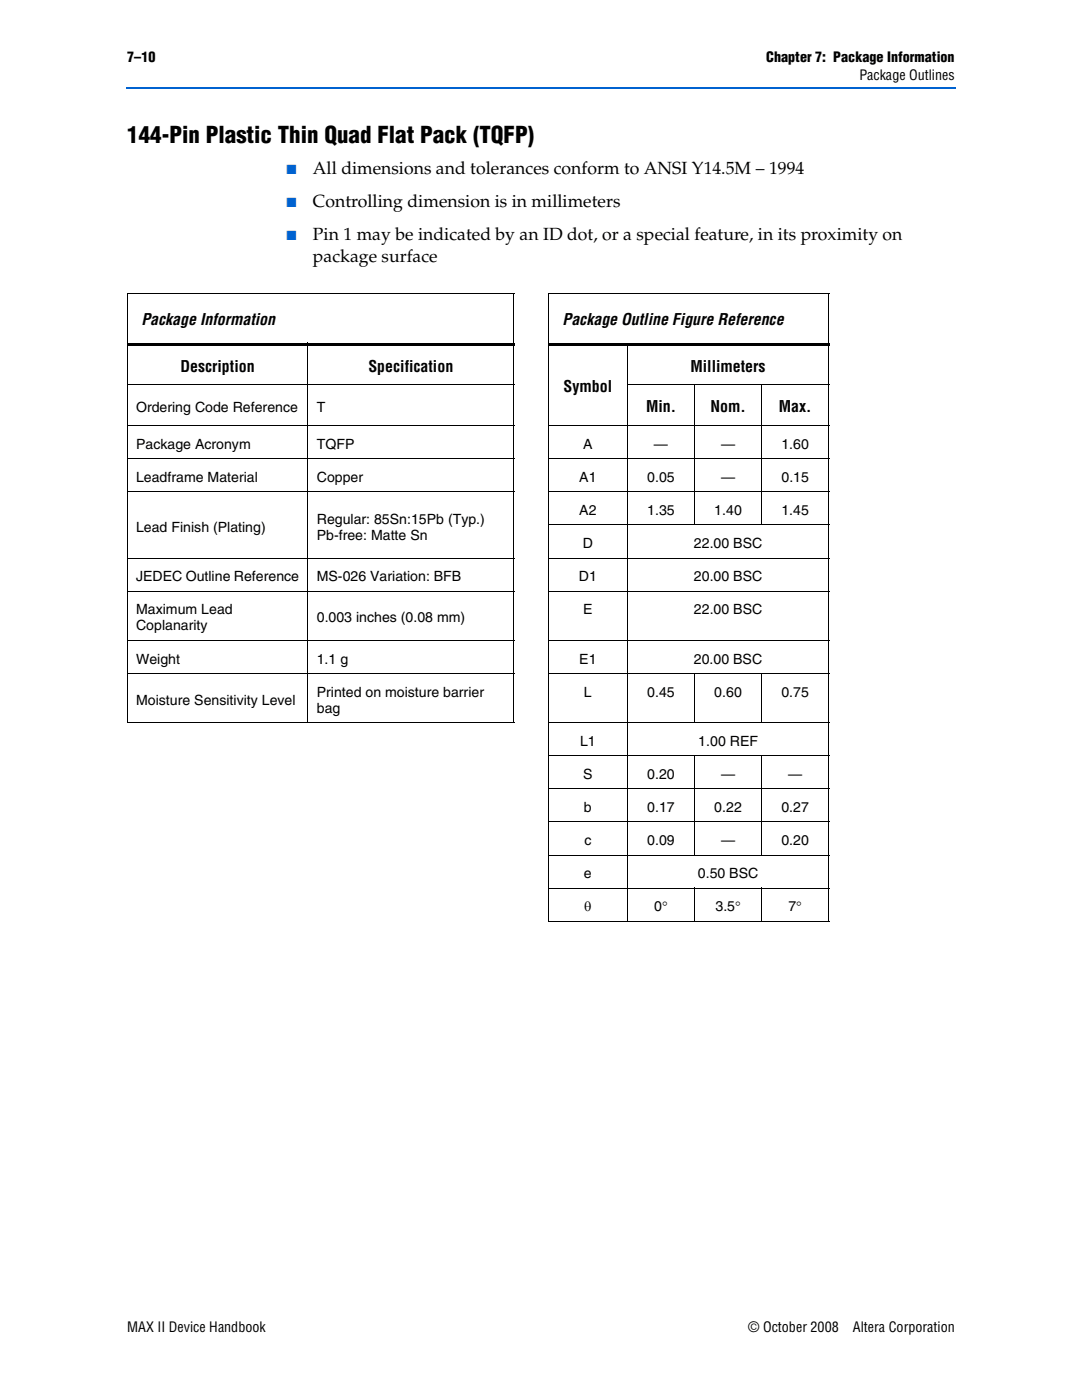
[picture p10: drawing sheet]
<svg xmlns="http://www.w3.org/2000/svg" width="216mm" height="279mm" viewBox="0 0 216 279" stroke-linecap="round" stroke-linejoin="round" font-family="sans-serif">
<defs><g id="words">
<text font-size="4.6" x="25.4" y="28.4">144-Pin Plastic Thin Quad Flat Pack (TQFP)</text>
<g font-size="3.5">
<text x="62.4" y="34.8">All dimensions and tolerances conform to ANSI Y14.5M – 1994</text>
<text x="62.4" y="41.3">Controlling dimension is in millimeters</text>
<text x="62.4" y="47.9">Pin 1 may be indicated by an ID dot, or a special feature, in its proximity on</text>
<text x="62.4" y="52.3">package surface</text>
</g>
<g font-size="3.2">
<text x="28.2" y="64.9">Package Information</text>
<text x="112.2" y="64.9">Package Outline Figure Reference</text>
<text x="36" y="74.2">Description</text>
<text x="73.5" y="74.2">Specification</text>
<text x="137.8" y="74.2">Millimeters</text>
<text x="112.5" y="78.2">Symbol</text>
<text x="128.9" y="82.3">Min.</text>
<text x="141.8" y="82.3">Nom.</text>
<text x="155.4" y="82.3">Max.</text>
</g>
<g font-size="2.8">
<text x="25.4" y="12.5">7–10</text>
<text x="152.9" y="12.5">Chapter 7: Package Information</text>
<text x="171.5" y="16">Package Outlines</text>
<text x="27.2" y="82.2">Ordering Code Reference</text>
<text x="63.2" y="82.2">T</text>
<text x="27.2" y="89.5">Package Acronym</text>
<text x="63.2" y="89.5">TQFP</text>
<text x="116.4" y="89.5">A</text>
<text x="130.5" y="89.5">—</text>
<text x="143.9" y="89.5">—</text>
<text x="155.9" y="89.5">1.60</text>
<text x="27.2" y="96.2">Leadframe Material</text>
<text x="63.2" y="96.2">Copper</text>
<text x="115.6" y="96.2">A1</text>
<text x="129.2" y="96.2">0.05</text>
<text x="143.9" y="96.2">—</text>
<text x="155.9" y="96.2">0.15</text>
<text x="27.2" y="106.1">Lead Finish (Plating)</text>
<text x="63.2" y="104.5">Regular: 85Sn:15Pb (Typ.)</text>
<text x="63.2" y="107.7">Pb-free: Matte Sn</text>
<text x="115.6" y="102.8">A2</text>
<text x="129.2" y="102.8">1.35</text>
<text x="142.5" y="102.8">1.40</text>
<text x="155.9" y="102.8">1.45</text>
<text x="116.3" y="109.4">D</text>
<text x="138.5" y="109.4">22.00 BSC</text>
<text x="27.2" y="116">JEDEC Outline Reference</text>
<text x="63.2" y="116">MS-026 Variation: BFB</text>
<text x="115.5" y="116">D1</text>
<text x="138.5" y="116">20.00 BSC</text>
<text x="27.2" y="122.6">Maximum Lead</text>
<text x="27.2" y="125.8">Coplanarity</text>
<text x="63.2" y="124.2">0.003 inches (0.08 mm)</text>
<text x="116.4" y="122.6">E</text>
<text x="138.5" y="122.6">22.00 BSC</text>
<text x="27.2" y="132.4">Weight</text>
<text x="63.2" y="132.4">1.1 g</text>
<text x="115.6" y="132.4">E1</text>
<text x="138.5" y="132.4">20.00 BSC</text>
<text x="27.2" y="140.6">Moisture Sensitivity Level</text>
<text x="63.2" y="139">Printed on moisture barrier</text>
<text x="63.2" y="142.2">bag</text>
<text x="116.5" y="139">L</text>
<text x="129.2" y="139">0.45</text>
<text x="142.5" y="139">0.60</text>
<text x="155.9" y="139">0.75</text>
<text x="115.7" y="148.8">L1</text>
<text x="139.3" y="148.8">1.00 REF</text>
<text x="116.4" y="155.4">S</text>
<text x="129.2" y="155.4">0.20</text>
<text x="143.9" y="155.4">—</text>
<text x="157.3" y="155.4">—</text>
<text x="116.5" y="162.1">b</text>
<text x="129.2" y="162.1">0.17</text>
<text x="142.5" y="162.1">0.22</text>
<text x="155.9" y="162.1">0.27</text>
<text x="116.6" y="168.7">c</text>
<text x="129.2" y="168.7">0.09</text>
<text x="143.9" y="168.7">—</text>
<text x="155.9" y="168.7">0.20</text>
<text x="116.5" y="175.3">e</text>
<text x="139.3" y="175.3">0.50 BSC</text>
<text x="116.6" y="181.9">θ</text>
<text x="130.6" y="181.9">0°</text>
<text x="142.8" y="181.9">3.5°</text>
<text x="157.3" y="181.9">7°</text>
<text x="25.4" y="265.8">MAX II Device Handbook</text>
<text x="149.3" y="265.8">© October 2008</text>
<text x="170.2" y="265.8">Altera Corporation</text>
</g>
<g font-size="2.6" fill="#0062d0">
<text x="57.1" y="34.8">■</text>
<text x="57.1" y="41.3">■</text>
<text x="57.1" y="47.9">■</text>
</g>
</g></defs>
<path d="M25.2 17.5h.2v.3h-.2z" fill="#0062d0"/>
<path d="M25.4 17.6h165.3" fill="none" stroke="#0062d0" stroke-width=".36"/>
<g fill="none" stroke="#000" stroke-width=".2">
<path d="M25.3 58.6h77.3M25.4 58.7v85.4M102.5 58.7v85.4M109.3 58.6h56.2M109.4 58.7v125.1M165.4 58.7v125.1M25.3 76.8h77.3M61.4 68.4v75.9M125.1 76.8h40.4M125.2 68.4v115.6M138.6 76.7v28.2M152 76.7v28.2"/>
<path d="M25.3 84.9h77.3M25.3 91.5h77.3M25.3 98.1h77.3M109.3 84.9h56.2M109.3 91.5h56.2M109.3 98.1h56.2M25.3 111.4h77.3M25.3 118h77.3M109.3 104.8h56.2M109.3 111.4h56.2M109.3 118h56.2M25.3 127.8h77.3"/>
<path d="M25.3 134.4h77.3M109.3 127.8h56.2M109.3 134.4h56.2M138.6 134.3v10M152 134.3v10M25.3 144.2h77.3M109.3 144.2h56.2M109.3 150.8h56.2M109.3 157.4h56.2M138.6 150.7v20.1M152 150.7v20.1M109.3 164h56.2"/>
<path d="M109.3 170.7h56.2M109.3 177.3h56.2M138.6 177.2v6.8M152 177.2v6.8M109.3 183.9h56.2"/>
</g>
<path d="M25.3 68.5h77.3v.5h-77.3zM109.3 68.5h56.2v.5h-56.2z" fill="#000"/>
<use href="#words"/>
</svg>
